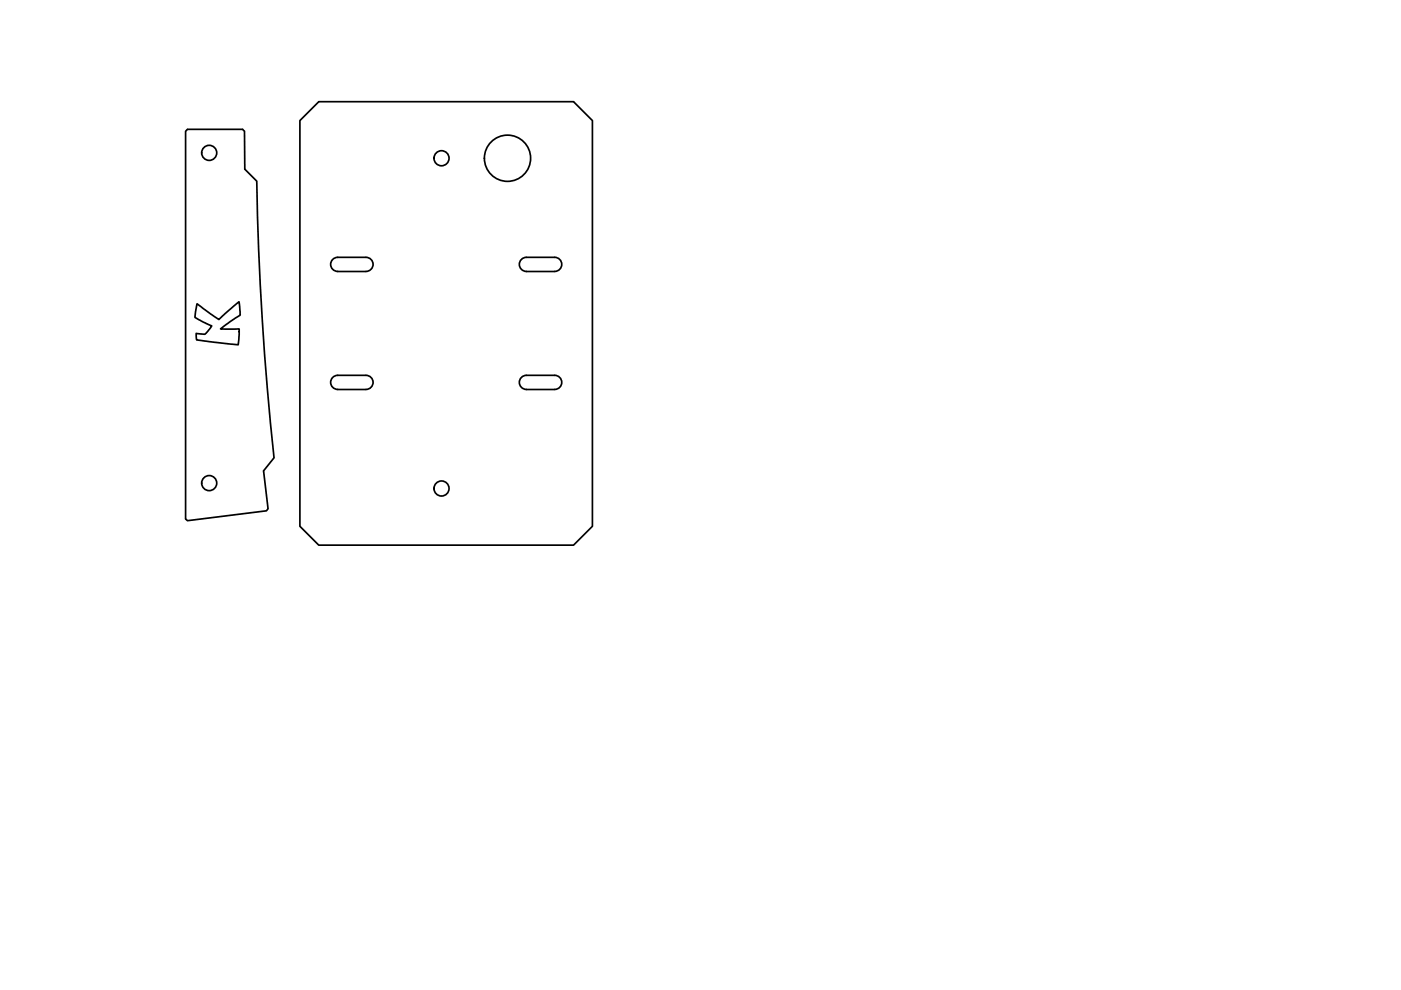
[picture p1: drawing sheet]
<svg xmlns="http://www.w3.org/2000/svg" width="297mm" height="210mm" viewBox="0 0 297 210" stroke-linecap="round" stroke-linejoin="round" font-family="sans-serif">
<!-- layer: Visible -->
<g fill="none" stroke="#000" stroke-width=".36">
<path d="M39.3 27.8l.5-.4h11.6l.4 .4 .1 8.1 2.5 2.5a647.1 647.1 0 0 0 3.7 58.7l-2.2 2.7 .9 8.1-.3 .4-16.7 2.1-.5-.4zM63.6 25.6l4-4h54l4 4v86l-4 4h-54l-4-4zM70.7 54.8l.9-.2h6a1.49 1.49 0 0 1 1.5 1.5 1.49 1.49 0 0 1-1.5 1.4h-6a1.49 1.49 0 0 1-1.4-1 1.49 1.49 0 0 1 .5-1.7zM110.4 55.2l.7-.6h.5h6a1.5 1.5 0 0 1 1.5 1.5 1.5 1.5 0 0 1-1.5 1.5l-6-.1a1.49 1.49 0 0 1-1.3-.8 1.49 1.49 0 0 1 .1-1.5zM41.8 64.4l4.6 3.3 4.3-3.7 .2 2.1v.7l-4.1 2.9h3.9l-.2 3.4-8.8-1-.1-1.4 .6 .1a1.36 1.36 0 0 0 1.8-.5l.9-1.2-3.6-1.8zM70.7 79.9l.9-.3h6a1.5 1.5 0 0 1 1.5 1.5 1.5 1.5 0 0 1-1.5 1.5h-6a1.49 1.49 0 0 1-1.4-1.1 1.49 1.49 0 0 1 .5-1.6zM110.7 79.9l.9-.3h6a1.5 1.5 0 0 1 1.5 1.5 1.5 1.5 0 0 1-1.5 1.5h-6a1.49 1.49 0 0 1-1.4-1.1 1.49 1.49 0 0 1 .5-1.6z"/>
<circle cx="44.4" cy="32.4" r="1.6"/>
<circle cx="93.6" cy="33.6" r="1.6"/>
<circle cx="107.6" cy="33.6" r="4.9"/>
<circle cx="44.4" cy="102.4" r="1.6"/>
<circle cx="93.6" cy="103.6" r="1.6"/>
</g>
</svg>
